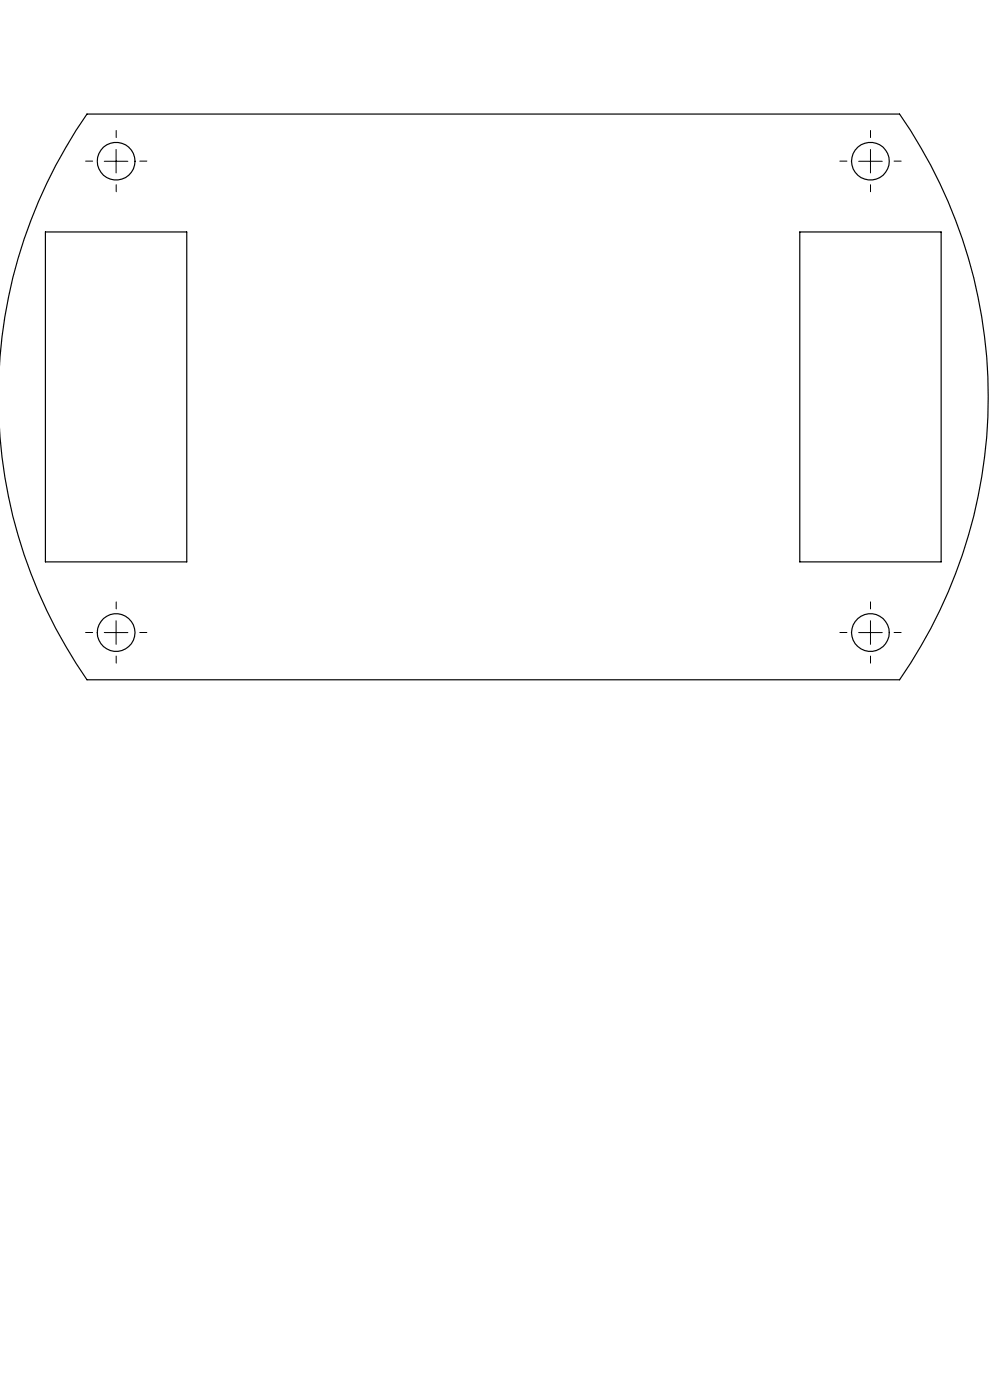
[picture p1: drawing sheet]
<svg xmlns="http://www.w3.org/2000/svg" width="210mm" height="297mm" viewBox="0 0 210 297" stroke-linecap="round" stroke-linejoin="round" font-family="sans-serif">
<g fill="none" stroke="#000" stroke-width=".21" stroke-dasharray="30.5 1.3 1.3 1.3">
<path d="M19.7 34.2h-1.5M24.7 29.2v-1.5M24.7 39.2v1.5M29.7 34.2h1.5M179.7 34.2h-1.5M184.7 29.2v-1.5M184.7 39.2v1.5M189.7 34.2h1.5M19.7 134.2h-1.5M24.7 129.2v-1.5M24.7 139.2v1.5M29.7 134.2h1.5"/>
<path d="M179.7 134.2h-1.5M184.7 129.2v-1.5M184.7 139.2v1.5M189.7 134.2h1.5"/>
</g>
<path d="M22.1 34.2h5M24.6 31.7v5M182.1 34.2h5M184.6 31.7v5M22.1 134.2h5M24.6 131.7v5M182.1 134.2h5M184.6 131.7v5" fill="none" stroke="#000" stroke-width=".21"/>
<g fill="none" stroke="#000" stroke-width=".25">
<path d="M9.6 49.2h30v70h-30zM169.7 49.2h29.9v70h-29.9zM-.1 76.6a104.7 104.7 0 0 1 18.6-52.4h172.3a105.2 105.2 0 0 1 0 120h-172.3a104.7 104.7 0 0 1-18.5-52.4"/>
<circle cx="24.6" cy="34.2" r="4"/>
<circle cx="184.6" cy="34.2" r="4"/>
<circle cx="24.6" cy="134.2" r="4"/>
<circle cx="184.6" cy="134.2" r="4"/>
</g>
</svg>
